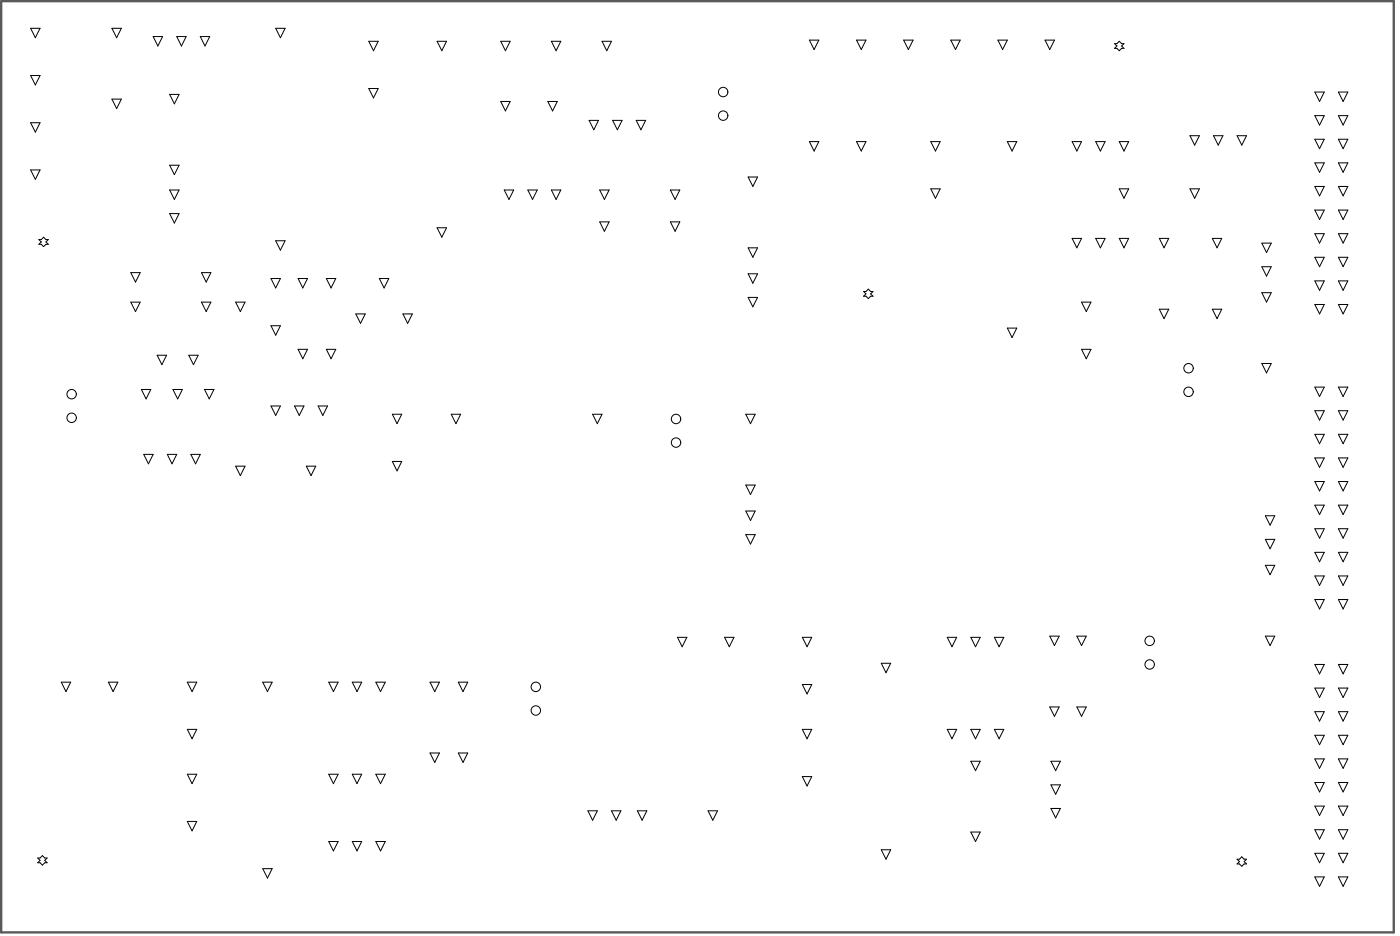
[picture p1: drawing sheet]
<svg xmlns="http://www.w3.org/2000/svg" width="501mm" height="335mm" viewBox="0 0 501 335" stroke-linecap="round" stroke-linejoin="round" font-family="sans-serif">
<path d="M.4 .4h498.3v333.1h-498.3z" fill="none" stroke="#5a5a5a" stroke-width=".84"/>
<g fill="none" stroke="#000" stroke-width=".36">
<path d="M11 10.1h3.3l-1.7 3.4zM40 10.1h3.4l-1.7 3.4zM54.8 13.1h3.4l-1.7 3.4zM63.2 13.1h3.4l-1.7 3.4zM71.7 13.1h3.3l-1.6 3.4zM98.6 10.1h3.4l-1.7 3.4zM132 14.8h3.3l-1.7 3.3zM156.4 14.8h3.4l-1.7 3.3zM179.2 14.8h3.3l-1.6 3.3zM197.3 14.8h3.4l-1.7 3.3zM215.4 14.8h3.4l-1.7 3.3zM289.6 14.3h3.4l-1.7 3.4z"/>
<path d="M306.5 14.3h3.4l-1.7 3.4zM323.3 14.3h3.4l-1.7 3.4zM340.2 14.3h3.4l-1.7 3.4zM357.1 14.3h3.3l-1.6 3.4zM373.9 14.3h3.4l-1.7 3.4zM398.8 15.6h.8l.9-.8 .8 .8h.9l-.9 .9 .9 .8h-.9l-.8 .8-.9-.8h-.8l.8-.8zM11 27h3.3l-1.7 3.4zM40 35.5h3.4l-1.7 3.3zM60.7 33.8h3.4l-1.7 3.3zM132 31.7h3.3l-1.7 3.3zM179.2 36.3h3.3l-1.6 3.4zM196 36.3h3.4l-1.7 3.4z"/>
<path d="M470.5 32.9h3.3l-1.6 3.4zM478.9 32.9h3.4l-1.7 3.4zM11 43.9h3.3l-1.7 3.4zM60.7 59.1h3.4l-1.7 3.4zM210.8 43.1h3.4l-1.7 3.3zM219.2 43.1h3.4l-1.7 3.3zM227.6 43.1h3.4l-1.7 3.3zM289.6 50.7h3.4l-1.7 3.3zM306.5 50.7h3.4l-1.7 3.3zM333 50.7h3.4l-1.7 3.3zM360.4 50.7h3.4l-1.7 3.3zM383.6 50.7h3.4l-1.7 3.3z"/>
<path d="M392.1 50.7h3.3l-1.7 3.3zM400.5 50.7h3.4l-1.7 3.3zM425.8 48.5h3.4l-1.7 3.4zM434.2 48.5h3.4l-1.7 3.4zM442.6 48.5h3.4l-1.7 3.4zM470.5 49.8h3.3l-1.6 3.4zM470.5 58.3h3.3l-1.6 3.3zM470.5 41.4h3.3l-1.6 3.3zM478.9 58.3h3.4l-1.7 3.3zM478.9 41.4h3.4l-1.7 3.3zM478.9 49.8h3.4l-1.7 3.4zM11 60.8h3.3l-1.7 3.4z"/>
<path d="M60.7 68h3.4l-1.7 3.3zM60.7 76.4h3.4l-1.7 3.4zM180.4 68h3.4l-1.7 3.3zM188.9 68h3.3l-1.7 3.3zM197.3 68h3.4l-1.7 3.3zM214.6 68h3.4l-1.7 3.3zM214.6 79.4h3.4l-1.7 3.3zM239.9 68h3.3l-1.6 3.3zM239.9 79.4h3.3l-1.6 3.3zM267.7 63.3h3.4l-1.7 3.4zM333 67.5h3.4l-1.7 3.4zM400.5 67.5h3.4l-1.7 3.4z"/>
<path d="M425.8 67.5h3.4l-1.7 3.4zM470.5 66.7h3.3l-1.6 3.4zM470.5 75.1h3.3l-1.6 3.4zM478.9 66.7h3.4l-1.7 3.4zM478.9 75.1h3.4l-1.7 3.4zM13.9 85.7h.9l.8-.9 .8 .9h.9l-.9 .8 .9 .9h-.9l-.8 .8-.8-.8h-.9l.9-.9zM46.8 97.5h3.4l-1.7 3.4zM72.1 97.5h3.4l-1.7 3.4zM97 99.6h3.3l-1.7 3.4zM98.6 86.1h3.4l-1.7 3.4zM106.7 99.6h3.3l-1.7 3.4zM116.8 99.6h3.3l-1.6 3.4z"/>
<path d="M135.7 99.6h3.4l-1.7 3.4zM156.4 81.5h3.4l-1.7 3.3zM267.7 97.9h3.4l-1.7 3.4zM267.7 88.6h3.4l-1.7 3.4zM383.6 85.3h3.4l-1.7 3.3zM392.1 85.3h3.3l-1.7 3.3zM400.5 85.3h3.4l-1.7 3.3zM414.8 85.3h3.4l-1.7 3.3zM433.8 85.3h3.4l-1.7 3.3zM451.5 95.4h3.4l-1.7 3.4zM451.5 87h3.4l-1.7 3.3zM470.5 83.6h3.3l-1.6 3.4z"/>
<path d="M470.5 92h3.3l-1.6 3.4zM478.9 83.6h3.4l-1.7 3.4zM478.9 92h3.4l-1.7 3.4zM46.8 108.1h3.4l-1.7 3.3zM72.1 108.1h3.4l-1.7 3.3zM84.3 108.1h3.4l-1.7 3.3zM97 116.5h3.3l-1.7 3.4zM127.3 112.3h3.4l-1.7 3.4zM144.2 112.3h3.3l-1.6 3.4zM267.7 106.4h3.4l-1.7 3.4zM309 104.3h.9l.8-.9 .8 .9h.9l-.9 .8 .9 .9h-.9l-.8 .8-.8-.8h-.9l.9-.9zM360.4 117.4h3.4l-1.7 3.3z"/>
<path d="M387 108.1h3.4l-1.7 3.3zM414.8 110.6h3.4l-1.7 3.4zM433.8 110.6h3.4l-1.7 3.4zM451.5 104.7h3.4l-1.7 3.4zM470.5 100.5h3.3l-1.6 3.3zM470.5 108.9h3.3l-1.6 3.4zM478.9 100.5h3.4l-1.7 3.3zM478.9 108.9h3.4l-1.7 3.4zM50.6 139.3h3.4l-1.7 3.4zM56.2 127.1h3.4l-1.7 3.3zM61.9 139.3h3.4l-1.7 3.4zM67.5 127.1h3.4l-1.7 3.3z"/>
<path d="M73.2 139.3h3.4l-1.7 3.4zM106.7 125h3.3l-1.7 3.3zM116.8 125h3.3l-1.6 3.3zM387 125h3.4l-1.7 3.3zM451.5 130h3.4l-1.7 3.4zM470.5 138.5h3.3l-1.6 3.3zM478.9 138.5h3.4l-1.7 3.3zM97 145.2h3.3l-1.7 3.4zM105.4 145.2h3.4l-1.7 3.4zM113.8 145.2h3.4l-1.7 3.4zM140.4 148.2h3.4l-1.7 3.3zM161.5 148.2h3.3l-1.7 3.3z"/>
<path d="M212 148.2h3.4l-1.7 3.3zM266.9 148.2h3.3l-1.7 3.3zM470.5 146.9h3.3l-1.6 3.4zM470.5 155.3h3.3l-1.6 3.4zM478.9 146.9h3.4l-1.7 3.4zM478.9 155.3h3.4l-1.7 3.4zM51.4 162.5h3.4l-1.7 3.4zM59.9 162.5h3.3l-1.7 3.4zM68.3 162.5h3.4l-1.7 3.4zM84.3 166.7h3.4l-1.7 3.4zM109.6 166.7h3.4l-1.7 3.4zM140.4 165.1h3.4l-1.7 3.3z"/>
<path d="M266.9 173.5h3.3l-1.7 3.4zM470.5 163.8h3.3l-1.6 3.4zM470.5 172.2h3.3l-1.6 3.4zM478.9 163.8h3.4l-1.7 3.4zM478.9 172.2h3.4l-1.7 3.4zM266.9 182.8h3.3l-1.7 3.4zM266.9 191.2h3.3l-1.7 3.4zM452.8 192.9h3.3l-1.6 3.4zM452.8 184.5h3.3l-1.6 3.4zM470.5 189.1h3.3l-1.6 3.4zM470.5 197.6h3.3l-1.6 3.3zM470.5 180.7h3.3l-1.6 3.4z"/>
<path d="M478.9 197.6h3.4l-1.7 3.3zM478.9 180.7h3.4l-1.7 3.4zM478.9 189.1h3.4l-1.7 3.4zM452.8 202.2h3.3l-1.6 3.4zM470.5 206h3.3l-1.6 3.4zM470.5 214.4h3.3l-1.6 3.4zM478.9 206h3.4l-1.7 3.4zM478.9 214.4h3.4l-1.7 3.4zM242.4 228h3.4l-1.7 3.3zM259.3 228h3.3l-1.6 3.3zM287.1 228h3.4l-1.7 3.3zM315.3 237.2h3.4l-1.7 3.4z"/>
<path d="M338.9 228h3.4l-1.7 3.3zM347.4 228h3.3l-1.6 3.3zM355.8 228h3.4l-1.7 3.3zM375.6 227.5h3.4l-1.7 3.4zM385.3 227.5h3.4l-1.7 3.4zM452.8 227.5h3.3l-1.6 3.4zM470.5 237.7h3.3l-1.6 3.3zM478.9 237.7h3.4l-1.7 3.3zM21.9 244h3.4l-1.7 3.4zM38.8 244h3.4l-1.7 3.4zM67 244h3.4l-1.7 3.4zM94 244h3.4l-1.7 3.4z"/>
<path d="M117.6 244h3.4l-1.7 3.4zM126 244h3.4l-1.7 3.4zM134.5 244h3.4l-1.7 3.4zM153.9 244h3.3l-1.6 3.4zM164 244h3.4l-1.7 3.4zM287.1 244.8h3.4l-1.7 3.4zM375.6 252.9h3.4l-1.7 3.3zM385.3 252.9h3.4l-1.7 3.3zM470.5 254.6h3.3l-1.6 3.3zM470.5 246.1h3.3l-1.6 3.4zM478.9 254.6h3.4l-1.7 3.3zM478.9 246.1h3.4l-1.7 3.4z"/>
<path d="M67 260.9h3.4l-1.7 3.4zM67 276.9h3.4l-1.7 3.4zM117.6 276.9h3.4l-1.7 3.4zM126 276.9h3.4l-1.7 3.4zM134.5 276.9h3.4l-1.7 3.4zM153.9 269.3h3.3l-1.6 3.4zM164 269.3h3.4l-1.7 3.4zM287.1 277.8h3.4l-1.7 3.3zM287.1 260.9h3.4l-1.7 3.4zM338.9 260.9h3.4l-1.7 3.4zM347.4 260.9h3.3l-1.6 3.4zM347.4 272.3h3.3l-1.6 3.4z"/>
<path d="M355.8 260.9h3.4l-1.7 3.4zM376 272.3h3.4l-1.7 3.4zM470.5 271.4h3.3l-1.6 3.4zM470.5 279.9h3.3l-1.6 3.4zM470.5 263h3.3l-1.6 3.4zM478.9 271.4h3.4l-1.7 3.4zM478.9 279.9h3.4l-1.7 3.4zM478.9 263h3.4l-1.7 3.4zM67 293.8h3.4l-1.7 3.4zM210.4 290h3.3l-1.7 3.4zM218.8 290h3.4l-1.7 3.4zM228.1 290h3.3l-1.6 3.4z"/>
<path d="M253.4 290h3.3l-1.7 3.4zM347.4 297.6h3.3l-1.6 3.4zM376 289.2h3.4l-1.7 3.3zM376 280.7h3.4l-1.7 3.4zM470.5 296.8h3.3l-1.6 3.3zM470.5 288.3h3.3l-1.6 3.4zM478.9 296.8h3.4l-1.7 3.3zM478.9 288.3h3.4l-1.7 3.4zM13.5 306.9h.8l.9-.8 .8 .8h.9l-.9 .8 .9 .9h-.9l-.8 .8-.9-.8h-.8l.8-.9zM94 310.7h3.4l-1.7 3.4zM117.6 301h3.4l-1.7 3.4zM126 301h3.4l-1.7 3.4z"/>
<path d="M134.5 301h3.4l-1.7 3.4zM315.3 303.9h3.4l-1.7 3.4zM442.6 307.3h.9l.8-.8 .9 .8h.8l-.8 .9 .8 .8h-.8l-.9 .9-.8-.9h-.9l.9-.8zM470.5 313.7h3.3l-1.6 3.3zM470.5 305.2h3.3l-1.6 3.4zM478.9 313.7h3.4l-1.7 3.3zM478.9 305.2h3.4l-1.7 3.4z"/>
<circle cx="258.8" cy="32.9" r="1.69"/>
<circle cx="258.8" cy="41.4" r="1.69"/>
<circle cx="425.3" cy="131.7" r="1.69"/>
<circle cx="25.6" cy="149.4" r="1.69"/>
<circle cx="25.6" cy="141" r="1.69"/>
<circle cx="241.9" cy="158.3" r="1.69"/>
<circle cx="241.9" cy="149.9" r="1.69"/>
<circle cx="425.3" cy="140.1" r="1.69"/>
<circle cx="411.4" cy="229.2" r="1.69"/>
<circle cx="411.4" cy="237.7" r="1.69"/>
<circle cx="191.7" cy="245.7" r="1.69"/>
<circle cx="191.7" cy="254.1" r="1.69"/>
</g>
</svg>
